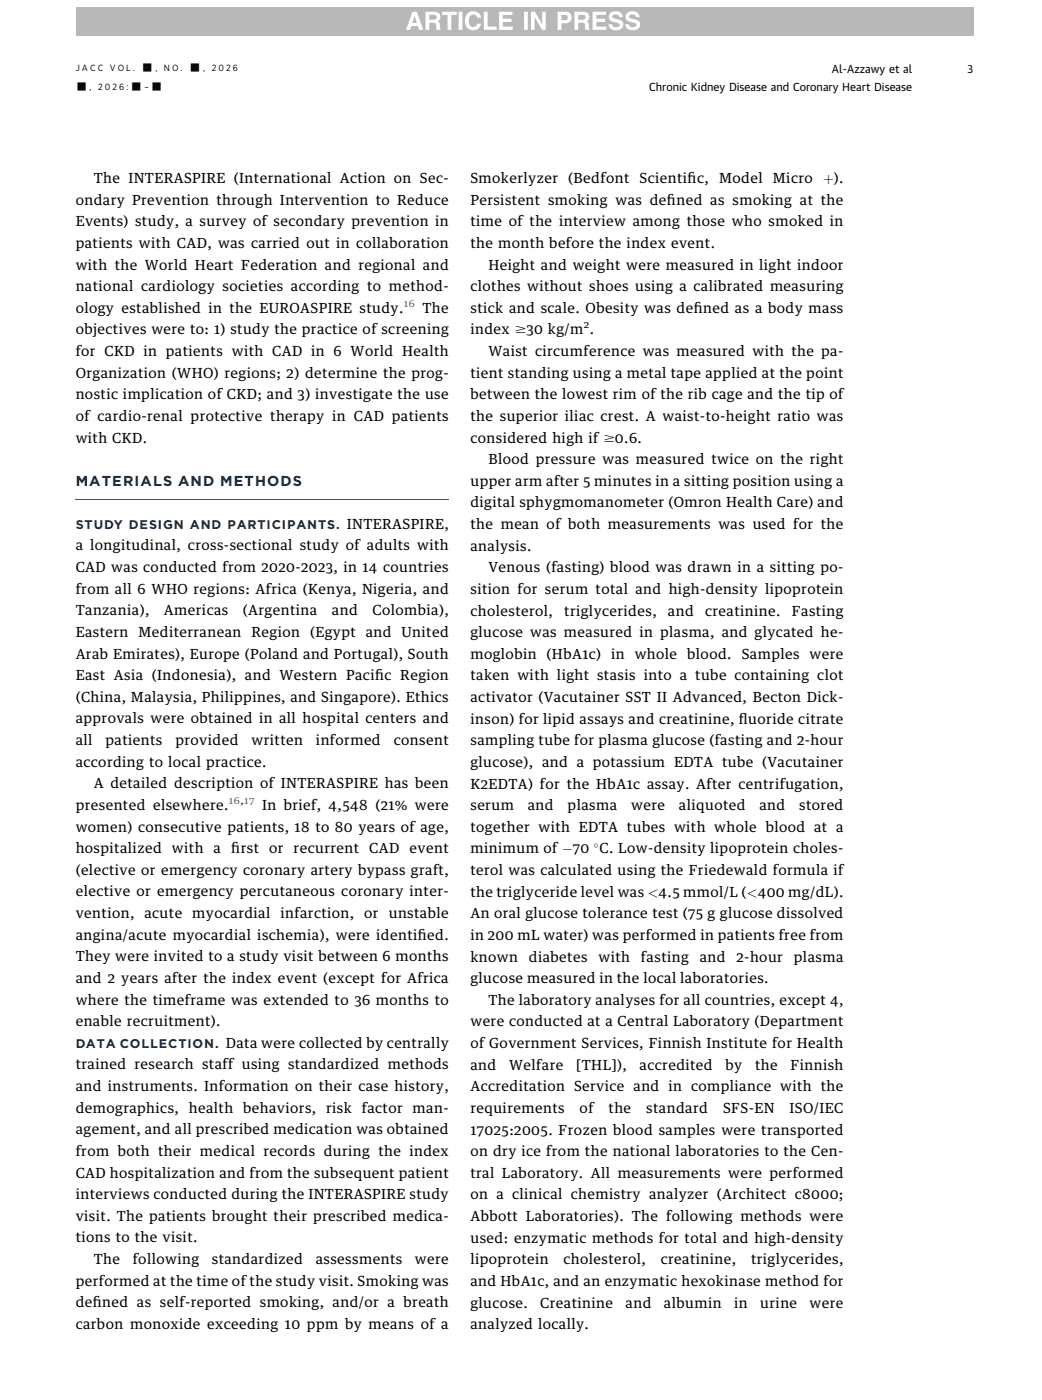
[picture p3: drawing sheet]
<svg xmlns="http://www.w3.org/2000/svg" width="203mm" height="273mm" viewBox="0 0 203 273" stroke-linecap="round" stroke-linejoin="round" font-family="sans-serif">
<defs><g id="words">
<text font-size="2.8" fill="#002b5c" x="14.8" y="94.7">MATERIALS AND METHODS</text>
<g font-size="2.7">
<text x="18.3" y="35.7">The INTERASPIRE (International Action on Sec-</text>
<text x="91.7" y="35.7">Smokerlyzer</text>
<text x="110.8" y="35.7">(Bedfont</text>
<text x="124.7" y="35.7">Scientif</text>
<text x="134.1" y="35.7">ic,</text>
<text x="140.2" y="35.7">Model</text>
<text x="150.7" y="35.7">Micro</text>
<text x="160.5" y="35.7">+).</text>
<text x="14.8" y="39.9">ondary Prevention through Intervention to Reduce</text>
<text x="91.7" y="39.9">Persistent smoking was def</text>
<text x="130.1" y="39.9">ined as smoking at the</text>
<text x="14.8" y="44.1">Events) study, a survey of secondary prevention in</text>
<text x="91.7" y="44.1">time of the interview among those who smoked in</text>
<text x="14.8" y="48.4">patients with CAD, was carried out in collaboration</text>
<text x="14.8" y="52.6">with the World Heart Federation and regional and</text>
<text x="91.7" y="48.4">the month before the index event.</text>
<text x="95.2" y="52.6">Height and weight were measured in light indoor</text>
<text x="14.8" y="56.8">national cardiology societies according to method-</text>
<text x="91.7" y="56.8">clothes without shoes using a calibrated measuring</text>
<text x="14.8" y="65.2">objectives were to: 1) study the practice of screening</text>
<text x="14.8" y="61">ology established in the EUROASPIRE study.</text>
<text x="82.4" y="61">The</text>
<text x="91.7" y="65.2">index $30 kg/m .</text>
<text x="91.7" y="61">stick and scale. Obesity was def</text>
<text x="135.3" y="61">ined as a body mass</text>
<text x="14.8" y="69.4">for CKD in patients with CAD in 6 World Health</text>
<text x="95.2" y="69.4">Waist circumference was measured with the pa-</text>
<text x="14.8" y="73.7">Organization (WHO) regions; 2) determine the prog-</text>
<text x="14.8" y="77.9">nostic implication of CKD; and 3) investigate the use</text>
<text x="91.7" y="77.9">between the lowest rim of the rib cage and the tip of</text>
<text x="91.7" y="73.7">tient standing using a metal tape applied at the point</text>
<text x="14.8" y="82.1">of cardio-renal protective therapy in CAD patients</text>
<text x="91.7" y="82.1">the superior iliac crest. A waist-to-height ratio was</text>
<text x="14.8" y="86.3">with CKD.</text>
<text x="91.7" y="86.3">considered high if $0.6.</text>
<text x="91.7" y="94.7">upper arm after 5 minutes in a sitting position using a</text>
<text x="95.2" y="90.5">Blood pressure was measured twice on the right</text>
<text x="91.7" y="99">digital sphygmomanometer (Omron Health Care) and</text>
<text x="14.8" y="107.3">a longitudinal, cross-sectional study of adults with</text>
<text x="91.7" y="103.2">the mean of both measurements was used for the</text>
<text x="91.7" y="107.4">analysis.</text>
<text x="14.8" y="111.6">CAD was conducted from 2020-2023, in 14 countries</text>
<text x="95.2" y="111.6">Venous (fasting) blood was drawn in a sitting po-</text>
<text x="14.8" y="115.8">from all 6 WHO regions: Africa (Kenya, Nigeria, and</text>
<text x="91.7" y="115.8">sition for serum total and high-density lipoprotein</text>
<text x="14.8" y="124.2">Eastern</text>
<text x="14.8" y="120">Tanzania),</text>
<text x="27" y="124.2">Mediterranean</text>
<text x="32" y="120">Americas</text>
<text x="47.4" y="120">(Argentina</text>
<text x="49" y="124.2">Region</text>
<text x="60.5" y="124.2">(Egypt</text>
<text x="64.7" y="120">and</text>
<text x="71.3" y="124.2">and</text>
<text x="72.6" y="120">Colombia),</text>
<text x="78.3" y="124.2">United</text>
<text x="91.7" y="124.3">glucose was measured in plasma, and glycated he-</text>
<text x="91.7" y="120.1">cholesterol,</text>
<text x="110" y="120.1">triglycerides,</text>
<text x="130.3" y="120.1">and</text>
<text x="137.5" y="120.1">creatinine.</text>
<text x="154.4" y="120.1">Fasting</text>
<text x="14.8" y="128.4">Arab Emirates), Europe (Poland and Portugal), South</text>
<text x="91.7" y="128.5">moglobin</text>
<text x="106.6" y="128.5">(HbA1c)</text>
<text x="119.2" y="128.5">in</text>
<text x="123.8" y="128.5">whole</text>
<text x="134" y="128.5">blood.</text>
<text x="144.6" y="128.5">Samples</text>
<text x="157.9" y="128.5">were</text>
<text x="14.8" y="136.9">(China, Malaysia, Philippines, and Singapore). Ethics</text>
<text x="14.8" y="132.7">East Asia (Indonesia), and Western Pacif</text>
<text x="73.1" y="132.7">ic Region</text>
<text x="91.7" y="132.7">taken with light stasis into a tube containing clot</text>
<text x="91.7" y="136.9">activator (Vacutainer SST II Advanced, Becton Dick-</text>
<text x="14.8" y="141.1">approvals were obtained in all hospital centers and</text>
<text x="91.7" y="141.1">inson) for lipid assays and creatinine, f</text>
<text x="144.1" y="141.1">luoride citrate</text>
<text x="14.8" y="145.3">all</text>
<text x="14.8" y="149.5">according to local practice.</text>
<text x="20.6" y="145.3">patients</text>
<text x="34.2" y="145.3">provided</text>
<text x="49.1" y="145.3">written</text>
<text x="61.6" y="145.3">informed</text>
<text x="76.8" y="145.3">consent</text>
<text x="91.7" y="145.4">sampling tube for plasma glucose (fasting and 2-hour</text>
<text x="91.7" y="149.6">glucose), and a potassium EDTA tube (Vacutainer</text>
<text x="18.3" y="153.7">A detailed description of INTERASPIRE has been</text>
<text x="91.7" y="153.8">K2EDTA) for the HbA1c assay. After centrifugation,</text>
<text x="14.8" y="158">presented elsewhere.</text>
<text x="51.1" y="158">In brief, 4,548 (21% were</text>
<text x="91.7" y="158">serum</text>
<text x="102.9" y="158">and</text>
<text x="110.7" y="158">plasma</text>
<text x="123.1" y="158">were</text>
<text x="132.4" y="158">aliquoted</text>
<text x="148.1" y="158">and</text>
<text x="155.9" y="158">stored</text>
<text x="14.8" y="162.2">women) consecutive patients, 18 to 80 years of age,</text>
<text x="14.8" y="166.4">hospitalized</text>
<text x="33.5" y="166.4">with</text>
<text x="41.7" y="166.4">a</text>
<text x="45.1" y="166.4">f</text>
<text x="45.1" y="166.4">irst</text>
<text x="52.5" y="166.4">or</text>
<text x="57.3" y="166.4">recurrent</text>
<text x="72" y="166.4">CAD</text>
<text x="79.9" y="166.4">event</text>
<text x="91.7" y="162.2">together with EDTA tubes with whole blood at a</text>
<text x="91.7" y="166.4">minimum of −70</text>
<text x="116.9" y="166.4">C. Low-density lipoprotein choles-</text>
<text x="14.8" y="170.6">(elective or emergency coronary artery bypass graft,</text>
<text x="91.7" y="170.7">terol was calculated using the Friedewald formula if</text>
<text x="14.8" y="174.8">elective or emergency percutaneous coronary inter-</text>
<text x="14.8" y="179">vention,</text>
<text x="28.2" y="179">acute</text>
<text x="37.5" y="179">myocardial</text>
<text x="54.7" y="179">infarction,</text>
<text x="71" y="179">or</text>
<text x="75.8" y="179">unstable</text>
<text x="91.7" y="179.1">An oral glucose tolerance test (75 g glucose dissolved</text>
<text x="91.7" y="174.9">the triglyceride level was &lt;4.5 mmol/L (&lt;400 mg/dL).</text>
<text x="14.8" y="183.3">angina/acute myocardial ischemia), were identif</text>
<text x="81.5" y="183.3">ied.</text>
<text x="91.7" y="183.3">in 200 mL water) was performed in patients free from</text>
<text x="14.8" y="187.5">They were invited to a study visit between 6 months</text>
<text x="14.8" y="191.7">and 2 years after the index event (except for Africa</text>
<text x="91.7" y="191.7">glucose measured in the local laboratories.</text>
<text x="91.7" y="187.5">known</text>
<text x="103.1" y="187.5">diabetes</text>
<text x="116.7" y="187.5">with</text>
<text x="125" y="187.5">fasting</text>
<text x="136.5" y="187.5">and</text>
<text x="143.6" y="187.5">2-hour</text>
<text x="154.8" y="187.5">plasma</text>
<text x="14.8" y="195.9">where the timeframe was extended to 36 months to</text>
<text x="95.2" y="196">The laboratory analyses for all countries, except 4,</text>
<text x="14.8" y="200.1">enable recruitment).</text>
<text x="91.7" y="200.2">were conducted at a Central Laboratory (Department</text>
<text x="14.8" y="208.6">trained research staff using standardized methods</text>
<text x="91.7" y="204.4">of Government Services, Finnish Institute for Health</text>
<text x="91.7" y="208.6">and</text>
<text x="99.3" y="208.6">Welfare</text>
<text x="112.4" y="208.6">[THL]),</text>
<text x="124.7" y="208.6">accredited</text>
<text x="141.5" y="208.6">by</text>
<text x="147.2" y="208.6">the</text>
<text x="154.1" y="208.6">Finnish</text>
<text x="14.8" y="212.8">and instruments. Information on their case history,</text>
<text x="91.7" y="212.8">Accreditation Service and in compliance with the</text>
<text x="14.8" y="217">demographics,</text>
<text x="14.8" y="221.2">agement, and all prescribed medication was obtained</text>
<text x="36.8" y="217">health</text>
<text x="47.4" y="217">behaviors,</text>
<text x="63.6" y="217">risk</text>
<text x="70.6" y="217">factor</text>
<text x="80.5" y="217">man-</text>
<text x="91.7" y="221.3">17025:2005. Frozen blood samples were transported</text>
<text x="91.7" y="217.1">requirements</text>
<text x="113" y="217.1">of</text>
<text x="118.7" y="217.1">the</text>
<text x="126" y="217.1">standard</text>
<text x="141" y="217.1">SFS-EN</text>
<text x="154" y="217.1">ISO/IEC</text>
<text x="14.8" y="225.4">from both their medical records during the index</text>
<text x="91.7" y="225.5">on dry ice from the national laboratories to the Cen-</text>
<text x="14.8" y="233.9">interviews conducted during the INTERASPIRE study</text>
<text x="14.8" y="229.7">CAD hospitalization and from the subsequent patient</text>
<text x="91.7" y="233.9">on a clinical chemistry analyzer (Architect c8000;</text>
<text x="91.7" y="229.7">tral Laboratory. All measurements were performed</text>
<text x="14.8" y="238.1">visit. The patients brought their prescribed medica-</text>
<text x="91.7" y="238.1">Abbott Laboratories). The following methods were</text>
<text x="14.8" y="242.3">tions to the visit.</text>
<text x="91.7" y="242.4">used: enzymatic methods for total and high-density</text>
<text x="14.8" y="250.7">performed at the time of the study visit. Smoking was</text>
<text x="18.3" y="246.5">The</text>
<text x="25.9" y="246.5">following</text>
<text x="41.3" y="246.5">standardized</text>
<text x="61.6" y="246.5">assessments</text>
<text x="80.9" y="246.5">were</text>
<text x="91.7" y="246.6">lipoprotein</text>
<text x="91.7" y="250.8">and HbA1c, and an enzymatic hexokinase method for</text>
<text x="109.9" y="246.6">cholesterol,</text>
<text x="128.9" y="246.6">creatinine,</text>
<text x="146.5" y="246.6">triglycerides,</text>
<text x="14.8" y="255">def</text>
<text x="18.1" y="255">ined as self-reported smoking, and/or a breath</text>
<text x="91.7" y="255">glucose.</text>
<text x="105.4" y="255">Creatinine</text>
<text x="122" y="255">and</text>
<text x="129.5" y="255">albumin</text>
<text x="143.2" y="255">in</text>
<text x="148.3" y="255">urine</text>
<text x="157.9" y="255">were</text>
<text x="14.8" y="259.2">carbon monoxide exceeding 10 ppm by means of a</text>
<text x="91.7" y="259.2">analyzed locally.</text>
</g>
<g font-size="2.5" fill="#002b5c">
<text x="14.8" y="103.1">STUDY DESIGN AND PARTICIPANTS. INTERASPIRE,</text>
<text x="14.8" y="204.3">DATA COLLECTION. Data were collected by centrally</text>
</g>
<g font-size="2.2">
<text x="126.6" y="17.8">Chronic Kidney Disease and Coronary Heart Disease</text>
<text x="162.2" y="14.3">Al-Azzawy et al</text>
</g>
<g font-size="2.1">
<text x="14.8" y="17.5">■</text>
<text x="25.5" y="17.5">■</text>
<text x="27.6" y="13.9">■</text>
<text x="29.4" y="17.5">■</text>
<text x="36.9" y="13.9">■</text>
<text x="188.6" y="14.2">3</text>
</g>
<text font-size="1.9" x="115.8" y="165.5">◦</text>
<g font-size="1.8">
<text x="14.8" y="13.9">J A C C</text>
<text x="17.5" y="17.5">,</text>
<text x="19.1" y="17.5">2</text>
<text x="20.5" y="17.5">0</text>
<text x="21.4" y="13.9">V O L .</text>
<text x="21.9" y="17.5">2</text>
<text x="23.3" y="17.5">6 :</text>
<text x="28.2" y="17.5">–</text>
<text x="30.3" y="13.9">,</text>
<text x="32" y="13.9">N O .</text>
<text x="39.6" y="13.9">,</text>
<text x="41.3" y="13.9">2</text>
<text x="42.6" y="13.9">0</text>
<text x="44.1" y="13.9">2</text>
<text x="45.4" y="13.9">6</text>
<text x="113.9" y="64">2</text>
</g>
<g font-size="1.8" fill="#0d7fac">
<text x="78.8" y="59.8">16</text>
<text x="44.6" y="156.7">16,17</text>
</g>
</g></defs>
<path d="M14.8 97.4h72.7" fill="none" stroke="#e2282c" stroke-width=".2"/>
<path d="M14.8 1.4h175v5.5h-175z" fill="#b8b8b8"/>
<path d="M122.4 2.5a1.04 1.04 0 0 0-.4 1.2 1.04 1.04 0 0 0 1.1 .6 .76 .76 0 0 1 1 .8 .88 .88 0 0 1-1.5-.4h-.7a1.54 1.54 0 0 0 1.2 1.2 1.54 1.54 0 0 0 1.6-.6 .98 .98 0 0 0-.8-1.5l-1-.3-.2-.3a.71 .71 0 0 1 .7-.4 .71 .71 0 0 1 .6 .5h.7a1.34 1.34 0 0 0-1.9-1zM119.1 2.5a1.04 1.04 0 0 0-.3 1.2 1.04 1.04 0 0 0 1 .6 .76 .76 0 0 1 1 .8 .88 .88 0 0 1-1.4-.4h-.7a1.54 1.54 0 0 0 1.2 1.2 1.54 1.54 0 0 0 1.5-.6 .98 .98 0 0 0-.8-1.5l-1-.3-.2-.3a.71 .71 0 0 1 .7-.4 .71 .71 0 0 1 .6 .5h.7a1.34 1.34 0 0 0-1.9-1zM115.6 2.3v3.5h2.6v-.6h-1.9v-.9h1.7v-.6h-1.7v-.8h1.9v-.6zM112.8 2.9l1.2 .1a.49 .49 0 0 1-.1 .8h-1.1zM112 2.3v3.5h.8v-1.4l1 .1a1.09 1.09 0 0 1 .3 1.1l.1 .2h.8l-.2-.4a1.12 1.12 0 0 0-.4-1.3 .97 .97 0 0 0 .5-1.1 .97 .97 0 0 0-1.1-.7zM109.5 2.9a1.07 1.07 0 0 1 1.2 .3v.3l-.2 .4h-1zM108.8 2.3v3.5h.7v-1.3a1.5 1.5 0 0 0 1.8-.5 1.12 1.12 0 0 0-.9-1.7zM103.5 2.3v3.5h.7v-2.5l1.5 2.5h.7v-3.5h-.7v2.4l-1.4-2.4zM102.2 2.3v3.5h.7v-3.5zM97.3 2.3v3.5h2.7v-.6h-2v-.9h1.8v-.6h-1.8v-.8h1.9v-.6zM94.4 2.3v3.5h2.4v-.6h-1.7v-2.9zM91.1 2.7a2.02 2.02 0 0 0 .7 3.2 1.52 1.52 0 0 0 2-1.3h-.7a.82 .82 0 0 1-.9 .7 .82 .82 0 0 1-.8-.9 1.08 1.08 0 0 1 .2-1.1 1.08 1.08 0 0 1 1.1-.4l.4 .5h.7a1.56 1.56 0 0 0-1.1-1.2 1.56 1.56 0 0 0-1.6 .5zM89.4 2.3v3.5h.8v-3.5zM86.2 2.3v.6h1.1v2.9h.7v-2.9h1.1v-.6zM83.7 2.9l1.3 .1a.49 .49 0 0 1-.1 .8h-1.2zM83 2.3v3.5h.7v-1.4l1.1 .1a1.09 1.09 0 0 1 .3 1.1v.2h.8l-.1-.4a1.12 1.12 0 0 0-.5-1.3 .97 .97 0 0 0 .5-1.1 .97 .97 0 0 0-1-.7zM80.9 3.1l.4 1.4h-.9zM80.4 2.3l-1.2 3.5h.8l.2-.7h1.3l.2 .7h.8l-1.2-3.5z" fill="#fff"/>
<use href="#words"/>
</svg>
